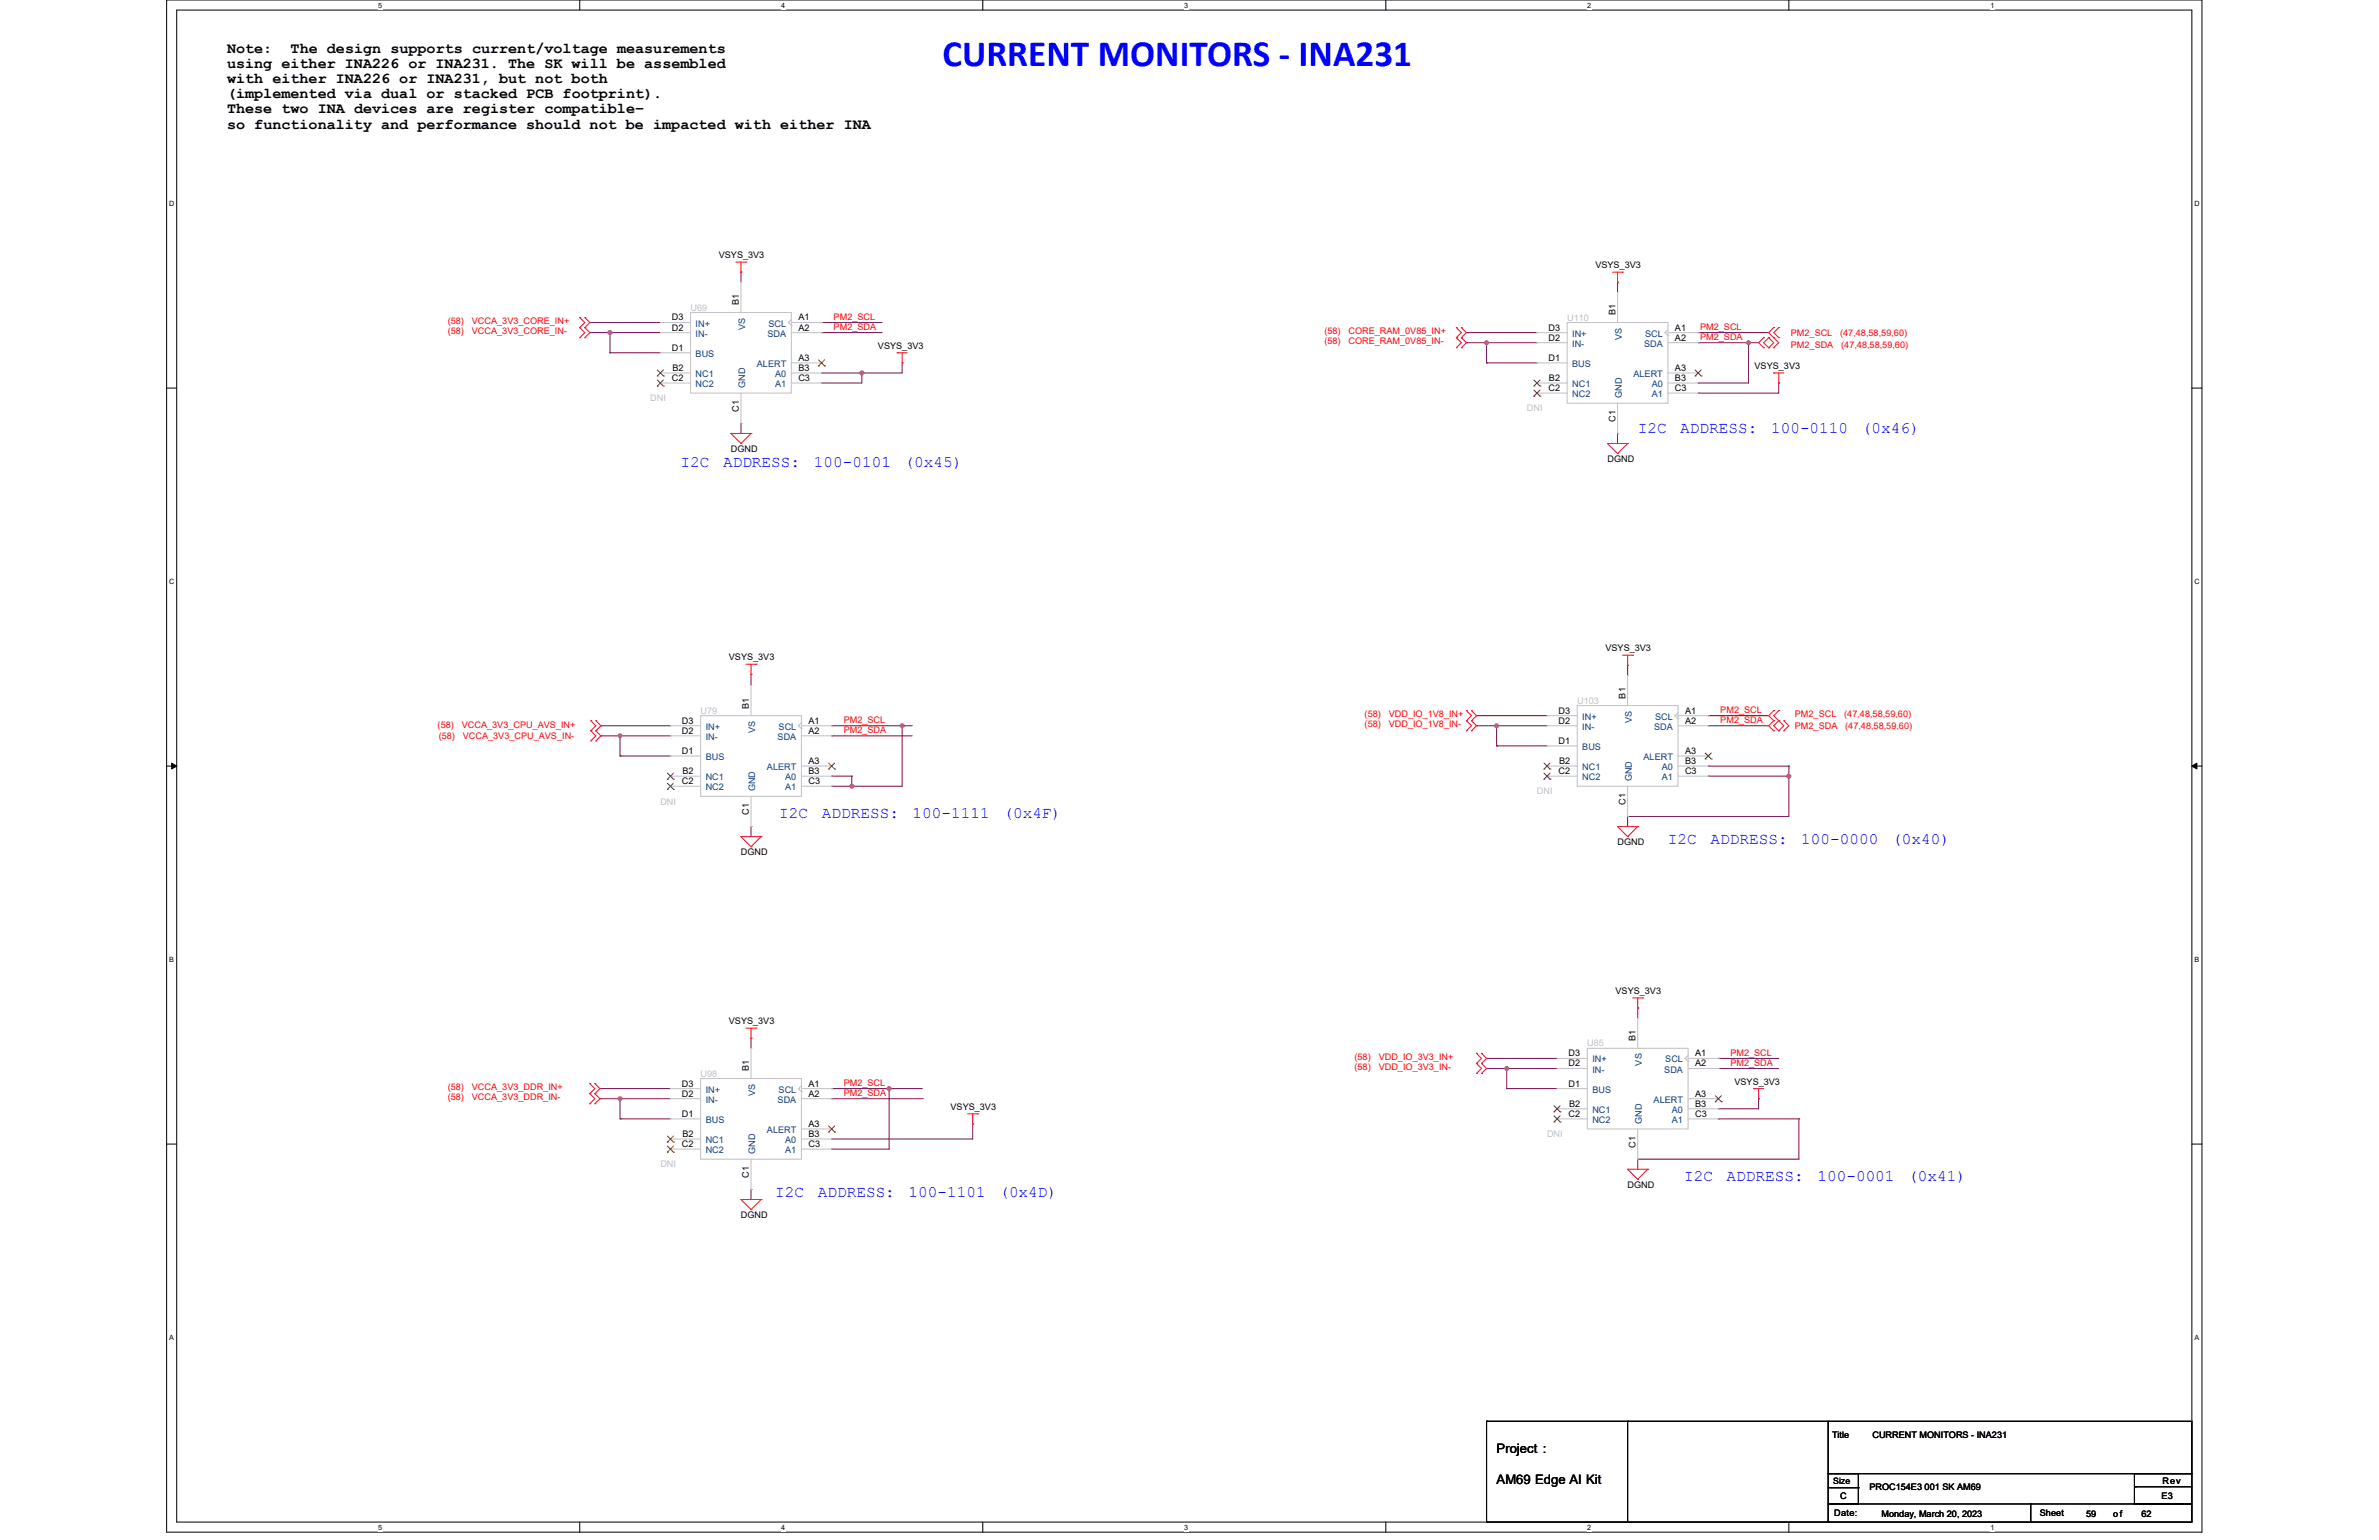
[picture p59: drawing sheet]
<svg xmlns="http://www.w3.org/2000/svg" width="432mm" height="279mm" viewBox="0 0 432 279" stroke-linecap="round" stroke-linejoin="round" font-family="sans-serif">
<defs><g id="words">
<text font-size="6.7" fill="#00f" x="171.1" y="11.9">CURRENT MONITORS - INA231</text>
<g font-size="2.9" fill="#00f">
<text x="297.3" y="78.5">I2C</text>
<text x="305" y="78.5">ADDRESS:</text>
<text x="321.5" y="78.5">100-0110</text>
<text x="337.9" y="78.5">(0x46)</text>
<text x="123.5" y="84.7">I2C</text>
<text x="131.2" y="84.7">ADDRESS:</text>
<text x="147.7" y="84.7">100-0101</text>
<text x="164.2" y="84.7">(0x45)</text>
<text x="141.4" y="148.4">I2C</text>
<text x="149.2" y="148.4">ADDRESS:</text>
<text x="165.6" y="148.4">100-1111</text>
<text x="182.1" y="148.4">(0x4F)</text>
<text x="302.7" y="153.1">I2C</text>
<text x="310.5" y="153.1">ADDRESS:</text>
<text x="326.9" y="153.1">100-0000</text>
<text x="343.4" y="153.1">(0x40)</text>
<text x="305.7" y="214.2">I2C</text>
<text x="313.4" y="214.2">ADDRESS:</text>
<text x="329.9" y="214.2">100-0001</text>
<text x="346.3" y="214.2">(0x41)</text>
<text x="140.7" y="217.1">I2C</text>
<text x="148.4" y="217.1">ADDRESS:</text>
<text x="164.9" y="217.1">100-1101</text>
<text x="181.4" y="217.1">(0x4D)</text>
</g>
<g font-size="2.7">
<text x="41.2" y="9.6">Note:</text>
<text x="52.7" y="9.6">The design supports current/voltage measurements</text>
<text x="41.2" y="15.1">with either INA226 or INA231, but not both</text>
<text x="41.2" y="17.8">(implemented via dual or stacked PCB footprint).</text>
<text x="41.2" y="12.3">using either INA226 or INA231. The SK will be assembled</text>
<text x="41.2" y="20.6">These two INA devices are register compatible–</text>
<text x="41.2" y="23.3">so functionality and performance should not be impacted with either INA</text>
</g>
<g font-size="2.4">
<text x="271.6" y="263.7">Project :</text>
<text x="271.6" y="269.2">AM69 Edge AI Kit</text>
</g>
<g font-size="1.6">
<text x="130.5" y="46.8">VSYS_3V3</text>
<text x="289.6" y="48.7">VSYS_3V3</text>
<text x="121.9" y="60">D2</text>
<text x="121.9" y="58.1">D3</text>
<text x="134.1" y="55.4" transform="rotate(-90 134.1 55.4)">B1</text>
<text x="144.9" y="58.1">A1</text>
<text x="144.9" y="60">A2</text>
<text x="281.1" y="60">D3</text>
<text x="293.2" y="57.2" transform="rotate(-90 293.2 57.2)">B1</text>
<text x="304" y="60">A1</text>
<text x="121.9" y="63.6">D1</text>
<text x="144.9" y="65.5">A3</text>
<text x="159.4" y="63.3">VSYS_3V3</text>
<text x="281.1" y="65.5">D1</text>
<text x="281.1" y="61.8">D2</text>
<text x="304" y="61.8">A2</text>
<text x="121.9" y="69.1">C2</text>
<text x="122" y="67.3">B2</text>
<text x="144.9" y="67.3">B3</text>
<text x="144.9" y="69.1">C3</text>
<text x="281.1" y="70.9">C2</text>
<text x="281.1" y="69.1">B2</text>
<text x="304" y="67.3">A3</text>
<text x="304" y="69.1">B3</text>
<text x="304" y="70.9">C3</text>
<text x="318.5" y="67">VSYS_3V3</text>
<text x="134.1" y="74.7" transform="rotate(-90 134.1 74.7)">C1</text>
<text x="293.2" y="76.5" transform="rotate(-90 293.2 76.5)">C1</text>
<text x="132.7" y="82">DGND</text>
<text x="291.8" y="83.8">DGND</text>
<text x="132.3" y="119.8">VSYS_3V3</text>
<text x="291.4" y="118.2">VSYS_3V3</text>
<text x="123.8" y="131.3">D3</text>
<text x="135.9" y="128.6" transform="rotate(-90 135.9 128.6)">B1</text>
<text x="146.7" y="131.3">A1</text>
<text x="282.9" y="131.3">D2</text>
<text x="282.9" y="129.5">D3</text>
<text x="295" y="126.7" transform="rotate(-90 295 126.7)">B1</text>
<text x="305.8" y="129.5">A1</text>
<text x="305.8" y="131.3">A2</text>
<text x="123.8" y="136.8">D1</text>
<text x="123.8" y="133.1">D2</text>
<text x="146.7" y="133.1">A2</text>
<text x="282.9" y="135">D1</text>
<text x="305.8" y="136.8">A3</text>
<text x="123.8" y="142.3">C2</text>
<text x="123.9" y="140.4">B2</text>
<text x="146.7" y="138.6">A3</text>
<text x="146.7" y="140.4">B3</text>
<text x="146.7" y="142.3">C3</text>
<text x="282.9" y="140.4">C2</text>
<text x="283" y="138.6">B2</text>
<text x="305.8" y="138.6">B3</text>
<text x="305.8" y="140.4">C3</text>
<text x="135.9" y="147.9" transform="rotate(-90 135.9 147.9)">C1</text>
<text x="295" y="146" transform="rotate(-90 295 146)">C1</text>
<text x="134.5" y="155.1">DGND</text>
<text x="293.6" y="153.3">DGND</text>
<text x="132.3" y="185.8">VSYS_3V3</text>
<text x="293.2" y="180.3">VSYS_3V3</text>
<text x="284.7" y="191.6">D3</text>
<text x="296.9" y="188.9" transform="rotate(-90 296.9 188.9)">B1</text>
<text x="307.7" y="191.6">A1</text>
<text x="123.8" y="197.1">D3</text>
<text x="135.9" y="194.4" transform="rotate(-90 135.9 194.4)">B1</text>
<text x="146.7" y="197.1">A1</text>
<text x="284.7" y="197.1">D1</text>
<text x="284.7" y="193.5">D2</text>
<text x="307.7" y="193.5">A2</text>
<text x="314.8" y="196.8">VSYS_3V3</text>
<text x="123.8" y="202.6">D1</text>
<text x="123.8" y="199">D2</text>
<text x="146.7" y="199">A2</text>
<text x="172.5" y="201.4">VSYS_3V3</text>
<text x="284.7" y="202.6">C2</text>
<text x="284.8" y="200.8">B2</text>
<text x="307.7" y="199">A3</text>
<text x="307.7" y="200.8">B3</text>
<text x="307.7" y="202.6">C3</text>
<text x="123.8" y="208.1">C2</text>
<text x="123.9" y="206.3">B2</text>
<text x="146.7" y="204.5">A3</text>
<text x="146.7" y="206.3">B3</text>
<text x="146.7" y="208.1">C3</text>
<text x="296.9" y="208.2" transform="rotate(-90 296.9 208.2)">C1</text>
<text x="135.9" y="213.7" transform="rotate(-90 135.9 213.7)">C1</text>
<text x="295.4" y="215.5">DGND</text>
<text x="134.5" y="220.9">DGND</text>
<text x="332.5" y="260.8">Title</text>
<text x="339.9" y="260.8">CURRENT MONITORS - INA231</text>
<text x="332.7" y="269.2">Size</text>
<text x="392.5" y="269.2">Rev</text>
<text x="332.9" y="275.1">Date:</text>
<text x="334" y="272">C</text>
<text x="339.3" y="270.3">PROC154E3 001 SK AM69</text>
<text x="341.5" y="275.3">Monday, March 20, 2023</text>
<text x="370.2" y="275.1">Sheet</text>
<text x="378.6" y="275.3">59</text>
<text x="383.6" y="275.3">of</text>
<text x="388.7" y="275.3">62</text>
<text x="392.3" y="272">E3</text>
</g>
<g font-size="1.6" fill="#f00">
<text x="81.3" y="58.7">(58)</text>
<text x="85.7" y="58.7">VCCA_3V3_CORE_IN+</text>
<text x="151.3" y="59.9">PM2_SDA</text>
<text x="151.3" y="58.1">PM2_SCL</text>
<text x="308.6" y="59.9">PM2_SCL</text>
<text x="81.3" y="60.6">(58)</text>
<text x="85.7" y="60.6">VCCA_3V3_CORE_IN-</text>
<text x="240.4" y="62.4">(58)</text>
<text x="240.4" y="60.6">(58)</text>
<text x="244.8" y="62.4">CORE_RAM_0V85_IN-</text>
<text x="244.8" y="60.6">CORE_RAM_0V85_IN+</text>
<text x="308.6" y="61.7">PM2_SDA</text>
<text x="325.1" y="60.9">PM2_SCL</text>
<text x="325.1" y="63.1">PM2_SDA</text>
<text x="334" y="60.9">(47,48,58,59,60)</text>
<text x="334.2" y="63.1">(47,48,58,59,60)</text>
<text x="153.1" y="131.2">PM2_SCL</text>
<text x="247.7" y="131.9">(58)</text>
<text x="247.7" y="130">(58)</text>
<text x="252.1" y="131.9">VDD_IO_1V8_IN-</text>
<text x="252.1" y="130">VDD_IO_1V8_IN+</text>
<text x="312.2" y="131.2">PM2_SDA</text>
<text x="312.2" y="129.4">PM2_SCL</text>
<text x="325.8" y="130">PM2_SCL</text>
<text x="334.7" y="130">(47,48,58,59,60)</text>
<text x="79.4" y="132.1">(58)</text>
<text x="79.6" y="134.1">(58)</text>
<text x="83.8" y="132.1">VCCA_3V3_CPU_AVS_IN+</text>
<text x="84" y="134.1">VCCA_3V3_CPU_AVS_IN-</text>
<text x="153.1" y="133.1">PM2_SDA</text>
<text x="325.8" y="132.2">PM2_SDA</text>
<text x="334.9" y="132.2">(47,48,58,59,60)</text>
<text x="314.1" y="191.6">PM2_SCL</text>
<text x="81.3" y="197.7">(58)</text>
<text x="85.7" y="197.7">VCCA_3V3_DDR_IN+</text>
<text x="153.1" y="197.1">PM2_SCL</text>
<text x="245.9" y="194.1">(58)</text>
<text x="245.9" y="192.2">(58)</text>
<text x="250.2" y="194.1">VDD_IO_3V3_IN-</text>
<text x="250.2" y="192.2">VDD_IO_3V3_IN+</text>
<text x="314.1" y="193.4">PM2_SDA</text>
<text x="81.3" y="199.5">(58)</text>
<text x="85.7" y="199.5">VCCA_3V3_DDR_IN-</text>
<text x="153.1" y="198.9">PM2_SDA</text>
</g>
<g font-size="1.6" fill="#c0c0c0">
<text x="125.3" y="56.3">U69</text>
<text x="284.4" y="58.2">U110</text>
<text x="118" y="72.8">DNI</text>
<text x="277.1" y="74.6">DNI</text>
<text x="127.2" y="129.5">U79</text>
<text x="286.3" y="127.7">U103</text>
<text x="119.9" y="146">DNI</text>
<text x="279" y="144.1">DNI</text>
<text x="288.1" y="189.9">U85</text>
<text x="127.2" y="195.3">U98</text>
<text x="280.8" y="206.3">DNI</text>
<text x="119.9" y="211.8">DNI</text>
</g>
<g font-size="1.6" fill="#004080">
<text x="126.3" y="59.3">IN+</text>
<text x="135.2" y="59.8" transform="rotate(-90 135.2 59.8)">VS</text>
<text x="139.5" y="59.3">SCL</text>
<text x="126.3" y="64.8">BUS</text>
<text x="126.3" y="61.1">IN-</text>
<text x="139.3" y="61.1">SDA</text>
<text x="285.4" y="62.9">IN-</text>
<text x="285.4" y="61.1">IN+</text>
<text x="294.4" y="61.6" transform="rotate(-90 294.4 61.6)">VS</text>
<text x="298.4" y="62.9">SDA</text>
<text x="298.6" y="61.1">SCL</text>
<text x="126.3" y="68.4">NC1</text>
<text x="126.3" y="70.2">NC2</text>
<text x="135.2" y="70.4" transform="rotate(-90 135.2 70.4)">GND</text>
<text x="137.4" y="66.6">ALERT</text>
<text x="140.7" y="68.4">A0</text>
<text x="140.7" y="70.2">A1</text>
<text x="285.4" y="70.2">NC1</text>
<text x="285.4" y="66.6">BUS</text>
<text x="296.5" y="68.4">ALERT</text>
<text x="299.8" y="70.2">A0</text>
<text x="285.4" y="72.1">NC2</text>
<text x="294.4" y="72.2" transform="rotate(-90 294.4 72.2)">GND</text>
<text x="299.8" y="72.1">A1</text>
<text x="287.2" y="130.6">IN+</text>
<text x="296.2" y="131.1" transform="rotate(-90 296.2 131.1)">VS</text>
<text x="300.4" y="130.6">SCL</text>
<text x="128.1" y="137.9">BUS</text>
<text x="128.1" y="134.2">IN-</text>
<text x="128.1" y="132.4">IN+</text>
<text x="137.1" y="133" transform="rotate(-90 137.1 133)">VS</text>
<text x="141.1" y="134.2">SDA</text>
<text x="141.3" y="132.4">SCL</text>
<text x="287.2" y="136.1">BUS</text>
<text x="287.2" y="132.4">IN-</text>
<text x="298.3" y="137.9">ALERT</text>
<text x="300.2" y="132.4">SDA</text>
<text x="128.1" y="141.6">NC1</text>
<text x="128.1" y="143.4">NC2</text>
<text x="137.1" y="143.6" transform="rotate(-90 137.1 143.6)">GND</text>
<text x="139.2" y="139.7">ALERT</text>
<text x="142.5" y="141.6">A0</text>
<text x="142.5" y="143.4">A1</text>
<text x="287.2" y="139.7">NC1</text>
<text x="287.2" y="141.6">NC2</text>
<text x="296.2" y="141.7" transform="rotate(-90 296.2 141.7)">GND</text>
<text x="301.6" y="139.7">A0</text>
<text x="301.6" y="141.6">A1</text>
<text x="289" y="194.6">IN-</text>
<text x="289" y="192.8">IN+</text>
<text x="298" y="193.3" transform="rotate(-90 298 193.3)">VS</text>
<text x="302.1" y="194.6">SDA</text>
<text x="302.3" y="192.8">SCL</text>
<text x="128.1" y="203.7">BUS</text>
<text x="128.1" y="200.1">IN-</text>
<text x="128.1" y="198.3">IN+</text>
<text x="137.1" y="198.8" transform="rotate(-90 137.1 198.8)">VS</text>
<text x="141.1" y="200.1">SDA</text>
<text x="141.3" y="198.3">SCL</text>
<text x="289" y="201.9">NC1</text>
<text x="289" y="203.7">NC2</text>
<text x="289" y="198.3">BUS</text>
<text x="298" y="203.9" transform="rotate(-90 298 203.9)">GND</text>
<text x="300.1" y="200.1">ALERT</text>
<text x="303.5" y="201.9">A0</text>
<text x="303.5" y="203.7">A1</text>
<text x="128.1" y="207.4">NC1</text>
<text x="128.1" y="209.2">NC2</text>
<text x="137.1" y="209.4" transform="rotate(-90 137.1 209.4)">GND</text>
<text x="139.2" y="205.6">ALERT</text>
<text x="142.5" y="207.4">A0</text>
<text x="142.5" y="209.2">A1</text>
</g>
<g font-size="1.3">
<text x="68.6" y="1.4">5</text>
<text x="141.8" y="1.4">4</text>
<text x="215" y="1.4">3</text>
<text x="288.1" y="1.4">2</text>
<text x="361.3" y="1.4">1</text>
<text x="30.7" y="37.3">D</text>
<text x="398.3" y="37.3">D</text>
<text x="30.7" y="105.9">C</text>
<text x="398.3" y="105.9">C</text>
<text x="30.7" y="174.5">B</text>
<text x="398.3" y="174.5">B</text>
<text x="30.7" y="243">A</text>
<text x="398.3" y="243">A</text>
<text x="68.6" y="277.5">5</text>
<text x="141.8" y="277.5">4</text>
<text x="215" y="277.5">3</text>
<text x="288.1" y="277.5">2</text>
<text x="361.3" y="277.5">1</text>
</g>
</g></defs>
<path d="M30.2 0h369.5v278h-369.5zM32.1 1.8h365.7v274.3h-365.7z" fill="none" stroke="#000" stroke-width=".18"/>
<g fill="#fff">
<path d="M68.7 .2h.7v1.4h-.7z"/>
<path d="M68.7 276.3h.7v1.5h-.7z"/>
</g>
<path d="M105.2 0v1.8M105.2 276.1v1.9" fill="none" stroke="#000" stroke-width=".18"/>
<g fill="#fff">
<path d="M141.8 .2h.7v1.4h-.7z"/>
<path d="M141.8 276.3h.7v1.5h-.7z"/>
</g>
<path d="M178.4 0v1.8M178.4 276.1v1.9" fill="none" stroke="#000" stroke-width=".18"/>
<g fill="#fff">
<path d="M215 .2h.7v1.4h-.7z"/>
<path d="M215 276.3h.7v1.5h-.7z"/>
</g>
<path d="M251.5 0v1.8M251.5 276.1v1.9" fill="none" stroke="#000" stroke-width=".18"/>
<g fill="#fff">
<path d="M288.1 .2h.7v1.4h-.7z"/>
<path d="M288.1 276.3h.7v1.5h-.7z"/>
</g>
<path d="M324.7 0v1.8M324.7 276.1v1.9" fill="none" stroke="#000" stroke-width=".18"/>
<g fill="#fff">
<path d="M361.3 .2h.7v1.4h-.7z"/>
<path d="M361.3 276.3h.7v1.5h-.7z"/>
<path d="M30.7 36.1h1v1.5h-1z"/>
<path d="M398.3 36.1h.9v1.5h-.9z"/>
<path d="M30.7 104.7h1v1.5h-1z"/>
<path d="M398.3 104.7h.9v1.5h-.9z"/>
</g>
<path d="M30.2 70.4h1.9M397.8 70.4h1.9" fill="none" stroke="#000" stroke-width=".18"/>
<g fill="#fff">
<path d="M30.7 173.3h.9v1.4h-.9z"/>
<path d="M398.3 173.3h.9v1.4h-.9z"/>
</g>
<path d="M30.2 139h1.9M31.2 138.5l.9 .5-.9 .5zM397.8 139l.9-.5v1zM397.8 139h1.9" fill="none" stroke="#000" stroke-width=".18"/>
<path d="M31.2 138.5l.9 .5-.9 .5zM397.8 139l.9-.5v1z" fill="#000"/>
<g fill="#fff">
<path d="M30.7 241.9h.9v1.4h-.9z"/>
<path d="M398.3 241.9h.9v1.4h-.9z"/>
</g>
<path d="M30.2 207.6h1.9M397.8 207.6h1.9" fill="none" stroke="#000" stroke-width=".18"/>
<g fill="none" stroke="#800040" stroke-width=".18">
<path d="M112.5 137.2h.1M112.5 133.5h.1M112.5 133.5h9.2M112.5 137.2h9.2M112.5 133.5v3.7M150.9 133.5h.1M150.9 131.7h.1M150.9 133.5h14.7M150.9 131.7h12.8M136.3 150h.1M136.3 150v1.8M150.9 142.6h.1"/>
<path d="M150.9 142.6h3.7"/>
</g>
<circle cx="154.6" cy="142.6" r=".37" fill="#f0f"/>
<circle cx="154.6" cy="142.6" r=".37" fill="none" stroke="#f0f" stroke-width=".18"/>
<path d="M310.1 139h.1M310.1 139h14.6M324.7 139h.1M324.7 139v1.8M150.9 140.8h.1M150.9 140.8h3.7M154.6 140.8h.1M154.6 142.6h.1M154.6 140.8v1.8M154.6 142.6h9.1" fill="none" stroke="#800040" stroke-width=".18"/>
<circle cx="324.7" cy="140.8" r=".37" fill="#f0f"/>
<circle cx="324.7" cy="140.8" r=".37" fill="none" stroke="#f0f" stroke-width=".18"/>
<g fill="none" stroke="#800040" stroke-width=".18">
<path d="M268 129.8h.1M268 131.7h.1M268 131.7h3.6M268 129.8h12.8M310.1 131.7h.1M310.1 129.8h.1M310.1 131.7h10.9M310.1 129.8h10.9M295.4 148.1h.1M295.4 148.1v1.9M310.1 140.8h.1M310.1 140.8h14.6"/>
<path d="M324.7 140.8h.1M324.7 140.8v7.3h-29.3"/>
</g>
<circle cx="271.6" cy="131.7" r=".37" fill="#f0f"/>
<circle cx="271.6" cy="131.7" r=".37" fill="none" stroke="#f0f" stroke-width=".18"/>
<g fill="none" stroke="#800040" stroke-width=".18">
<path d="M271.6 135.3h.1M271.6 131.7h.1M271.6 135.3h9.2M271.6 131.7v3.6M271.6 131.7h9.2M269.8 192h.1M269.8 193.9h.1M269.8 193.9h3.7M269.8 192h12.8M311.9 193.9h.1M311.9 192h.1M311.9 193.9h11"/>
<path d="M311.9 192h11M297.2 210.3h.1M297.2 210.3v1.8M311.9 203h.1M311.9 203h14.6M326.5 203h.1M326.5 203v7.3h-29.3"/>
</g>
<circle cx="273.5" cy="193.8" r=".37" fill="#f0f"/>
<circle cx="273.5" cy="193.8" r=".37" fill="none" stroke="#f0f" stroke-width=".18"/>
<g fill="none" stroke="#800040" stroke-width=".18">
<path d="M107.1 58.5h.1M107.1 58.5h12.8M149.1 58.5h.1M149.1 58.5h11M107.1 60.4h.1M107.1 60.4h3.6M110.7 64h.1M110.7 60.4h.1M110.7 64h9.2M110.7 60.4v3.6M134.5 76.8h.1M134.5 76.8v1.8"/>
<path d="M149.1 60.4h.1M149.1 69.5h.1M149.1 60.4h11M149.1 69.5h7.3M273.5 197.5h.1M273.5 193.9h.1M273.5 197.5h9.1M273.5 193.9v3.6M273.5 193.9h9.1M319.2 199.3h.1M319.2 199.3v1.9h-7.3M311.9 201.2h.1"/>
</g>
<circle cx="110.7" cy="60.3" r=".37" fill="#f0f"/>
<circle cx="110.7" cy="60.3" r=".37" fill="none" stroke="#f0f" stroke-width=".18"/>
<path d="M110.7 60.4h.1M110.7 60.4h9.2M149.1 67.7h.1M149.1 67.7h7.3" fill="none" stroke="#800040" stroke-width=".18"/>
<circle cx="156.4" cy="67.7" r=".37" fill="#f0f"/>
<circle cx="156.4" cy="67.7" r=".37" fill="none" stroke="#f0f" stroke-width=".18"/>
<path d="M156.4 67.7h.1M156.4 67.7v1.8M163.7 65.8h.1M163.7 65.8v1.9h-7.3M163.7 131.7h.1M163.7 131.7v10.9" fill="none" stroke="#800040" stroke-width=".18"/>
<circle cx="163.7" cy="131.7" r=".37" fill="#f0f"/>
<circle cx="163.7" cy="131.7" r=".37" fill="none" stroke="#f0f" stroke-width=".18"/>
<g fill="none" stroke="#800040" stroke-width=".18">
<path d="M134.5 49.4h.1M134.5 49.4v1.8M136.3 122.3h.1M136.3 122.3v2.1M163.7 131.7h.1M163.7 131.7h1.9M295.4 120.7h.1M295.4 120.7v1.8M150.9 199.3h.1M150.9 197.5h.1M150.9 199.3h16.7M150.9 197.5h10.5"/>
<path d="M297.2 182.9h.1M297.2 182.9v1.8M136.3 215.8h.1M136.3 215.8v1.8"/>
</g>
<circle cx="161.4" cy="197.5" r=".36" fill="#f0f"/>
<circle cx="161.4" cy="197.5" r=".36" fill="none" stroke="#f0f" stroke-width=".18"/>
<path d="M108.9 197.5h.1M108.9 199.3h.1M108.9 197.5h12.8M108.9 199.3h3.6" fill="none" stroke="#800040" stroke-width=".18"/>
<circle cx="112.5" cy="199.3" r=".37" fill="#f0f"/>
<circle cx="112.5" cy="199.3" r=".37" fill="none" stroke="#f0f" stroke-width=".18"/>
<g fill="none" stroke="#800040" stroke-width=".18">
<path d="M109.1 133.5h.1M109.1 133.5h3.4M112.5 199.3h.1M112.5 199.3v3.7M112.5 199.3h9.2M136.3 188.4h.1M136.3 188.4v1.8M161.4 197.5h.1M161.4 197.5v11h-10.5M161.4 197.5h6M112.5 203h.1M112.5 203h9.2"/>
<path d="M150.9 208.5h.1M150.9 206.7h.1M176.5 203.9h.1M176.5 203.9v2.8h-25.6"/>
</g>
<circle cx="112.5" cy="133.5" r=".37" fill="#f0f"/>
<circle cx="112.5" cy="133.5" r=".37" fill="none" stroke="#f0f" stroke-width=".18"/>
<path d="M293.6 78.6h.1M293.6 78.6v1.9M308.2 62.2h.1M308.2 62.2h9.2M109.1 131.7h.1M109.1 131.7h12.6" fill="none" stroke="#800040" stroke-width=".18"/>
<circle cx="317.4" cy="62.2" r=".37" fill="#f0f"/>
<circle cx="317.4" cy="62.2" r=".37" fill="none" stroke="#f0f" stroke-width=".18"/>
<path d="M266.2 60.4h.1M266.2 62.2h.1M266.2 60.4h12.8M266.2 62.2h12.8M269.8 65.8h.1M269.8 62.2h.1M269.8 65.8h9.2M269.8 62.2v3.6M308.2 60.4h.1M308.2 60.4h12.8" fill="none" stroke="#800040" stroke-width=".18"/>
<circle cx="269.8" cy="62.2" r=".37" fill="#f0f"/>
<circle cx="269.8" cy="62.2" r=".37" fill="none" stroke="#f0f" stroke-width=".18"/>
<path d="M293.6 51.2h.1M293.6 51.2v1.8M308.2 69.5h.1M308.2 71.3h.1M317.4 62.2h.1M317.4 62.2v7.3h-9.2M317.4 62.2h1.8M322.9 69.5h.1M322.9 69.5v1.8h-14.7" fill="none" stroke="#800040" stroke-width=".18"/>
<g fill="none" stroke="#f00" stroke-width=".18">
<path d="M105.2 59.4h.1M105.2 57.6h.1M105.2 59.4l.9 1-.9 .9M105.2 57.6l.9 .9-.9 .9M106.1 59.4h.1M106.1 57.6h.1M106.1 59.4l1 1-1 .9M106.1 57.6l1 .9-1 .9M133.6 47.5h1.8M134.5 49.4h.1M134.5 47.5v1.9M135.4 47.5h.1"/>
<path d="M264.3 59.4h.1M264.3 59.4l.9 1-.9 .9M265.2 59.4h.1M265.2 59.4l1 1-1 .9M292.7 49.4h1.8M293.6 51.2h.1M293.6 49.4v1.8M294.5 49.4h.1M321.9 59.4h.1M321.9 59.4l-.9 1 .9 .9M322.9 59.4h.1M322.9 59.4l-1 1 1 .9"/>
<path d="M105.2 61.3h.1M106.1 61.3h.1M132.7 78.6h.1M132.7 78.6h3.6M132.7 78.6l1.8 1.9M136.3 78.6h.1M136.3 78.6l-1.8 1.9M162.8 64h.1M162.8 64h1.9M163.7 65.8h.1M163.7 64v1.8M264.3 61.3h.1"/>
<path d="M264.3 63.1h.1M264.3 61.3l.9 .9-.9 .9M265.2 63.1h.1M265.2 61.3h.1M265.2 61.3l1 .9-1 .9M320.1 61.3h.1M320.1 63.1h.1M320.1 61.3l-.9 .9 .9 .9M321 63.1h.1M321 61.3h.1M321 61.3l-.9 .9 .9 .9M321 61.3l.9 .9-.9 .9"/>
<path d="M321.9 67.7h.1M321.9 61.3h.1M321.9 63.1h.1M321.9 67.7h1.9M321.9 61.3l1 .9-1 .9M322.9 69.5h.1M322.9 61.3h.1M322.9 67.7v1.8M134.5 80.5h.1M291.8 80.5h.1M291.8 80.5h3.6M291.8 80.5l1.8 1.8"/>
<path d="M293.6 82.3h.1M295.4 80.5h.1M295.4 80.5l-1.8 1.8M294.5 118.9h1.8M295.4 118.9v1.8M296.3 118.9h.1M107.2 132.6h.1M107.2 134.4h.1M107.2 130.8h.1M107.2 132.6l1 .9-1 .9M107.2 130.8l1 .9-1 .9M108.2 134.4h.1"/>
<path d="M108.2 132.6h.1M108.2 130.8h.1M108.2 132.6l.9 .9-.9 .9M108.2 130.8l.9 .9-.9 .9M135.4 120.5h1.8M136.3 122.3h.1M136.3 120.5v1.8M137.2 120.5h.1M266.2 130.8h.1M266.2 132.6h.1M266.2 128.9h.1M266.2 130.8l.9 .9-.9 .9"/>
<path d="M266.2 128.9l.9 .9-.9 1M267.1 132.6h.1M267.1 130.8h.1M267.1 128.9h.1M267.1 130.8l.9 .9-.9 .9M267.1 128.9l.9 .9-.9 1M295.4 120.7h.1M321.9 130.8h.1M321.9 128.9h.1M321.9 132.6h.1M321.9 128.9l-.9 .9 .9 1M321.9 130.8l-.9 .9 .9 .9"/>
<path d="M322.9 128.9h.1M322.9 130.8h.1M322.9 132.6h.1M322.9 128.9l-1 .9 1 1M322.9 130.8l-1 .9 1 .9M322.9 130.8l.9 .9-.9 .9M323.8 130.8h.1M323.8 132.6h.1M323.8 130.8l.9 .9-.9 .9M134.5 151.8h.1M134.5 151.8h3.6M134.5 151.8l1.8 1.8"/>
<path d="M136.3 153.6h.1M138.1 151.8h.1M138.1 151.8l-1.8 1.8M293.6 150h.1M293.6 150h3.6M293.6 150l1.8 1.8M295.4 151.8h.1M297.2 150h.1M297.2 150l-1.8 1.8M107.1 198.4h.1M107.1 196.6h.1M107.1 198.4l.9 .9-.9 1"/>
<path d="M107.1 196.6l.9 .9-.9 .9M108 198.4h.1M108 196.6h.1M108 198.4l.9 .9-.9 1M108 196.6l.9 .9-.9 .9M135.4 186.5h1.8M136.3 188.4h.1M136.3 186.5v1.9M137.2 186.5h.1M268 192.9h.1M268 194.8h.1M268 191.1h.1"/>
<path d="M268 192.9l.9 1-.9 .9M268 191.1l.9 .9-.9 .9M268.9 194.8h.1M268.9 192.9h.1M268.9 191.1h.1M268.9 192.9l.9 1-.9 .9M268.9 191.1l.9 .9-.9 .9M296.3 181.1h1.9M297.2 182.9h.1M297.2 181.1v1.8M298.2 181.1h.1M318.3 197.5h.1"/>
<path d="M318.3 197.5h1.8M319.2 199.3h.1M319.2 197.5v1.8M107.1 200.3h.1M108 200.3h.1M134.5 217.6h.1M134.5 217.6h3.6M134.5 217.6l1.8 1.9M136.3 219.5h.1M138.1 217.6h.1M138.1 217.6l-1.8 1.9M175.6 202.1h1.9"/>
<path d="M176.5 203.9h.1M176.5 202.1v1.8M177.5 202.1h.1M295.4 212.1h.1M295.4 212.1h3.7M295.4 212.1l1.8 1.9M297.2 214h.1M299.1 212.1h.1M299.1 212.1l-1.9 1.9"/>
</g>
<g fill="none" stroke="#000" stroke-width=".18">
<path d="M269.8 257.9h.1M269.8 257.9h62.2M269.8 257.9v18.2M295.4 257.9h.1M295.4 257.9v18.2M331.8 257.9h66v9.5h-66zM269.8 276.1h.1M269.8 276.1h62.2M331.8 267.4h5.5v5.5h-5.5zM331.8 272.9h36.8v3.2h-36.8zM331.8 269.9h5.5M337.3 269.9h.1"/>
<path d="M368.6 272.9h29.2v3.2h-29.2zM387.4 267.4h10.4v5.5h-10.4zM387.6 269.7h.1M387.6 269.7h10.2"/>
</g>
<g fill="none" stroke="#c0c0c0" stroke-width=".18">
<path d="M119.9 58.5h.1M119.9 58.5h5.4M125.3 56.7h18.3v14.6h-18.3zM134.5 51.2h.1M134.5 51.2v5.5M143.1 58.5h.1M143.1 58.5l.5 .6M143.6 59.1h.1M143.6 58.5h5.5M143.6 58l-.5 .5M149.1 58.5h.1M284.4 58.5h18.3v14.7h-18.3z"/>
<path d="M293.6 53h.1M293.6 53v5.5M302.7 59.8l-.5 .6M119.9 67.7h.1M119.9 69.5h.1M119.9 64h.1M119.9 60.4h.1M119.9 67.7h5.4M119.9 69.5h5.4M119.9 64h5.4M119.9 60.4h5.4M134.5 76.8h.1"/>
<path d="M134.5 71.3v5.5M143.6 67.7h5.5M143.6 69.5h5.5M143.6 60.4h5.5M143.6 65.8h5.5M149.1 65.8h.1M149.1 67.7h.1M149.1 69.5h.1M149.1 60.4h.1M279 69.5h.1M279 71.3h.1M279 65.8h.1"/>
<path d="M279 62.2h.1M279 60.4h.1M279 69.5h5.4M279 60.4h5.4M279 65.8h5.4M279 71.3h5.4M279 62.2h5.4M293.6 78.6h.1M293.6 73.2v5.4M302.2 60.4h.1M302.2 60.4l.5 .5M302.7 60.9h.1"/>
<path d="M302.7 67.7h5.5M302.7 69.5h5.5M302.7 60.4h5.5M302.7 71.3h5.5M302.7 62.2h5.5M308.2 67.7h.1M308.2 69.5h.1M308.2 71.3h.1M308.2 60.4h.1M308.2 62.2h.1M121.7 137.2h.1M121.7 133.5h.1"/>
<path d="M121.7 131.7h.1M121.7 137.2h5.5M121.7 133.5h5.5M121.7 131.7h5.5M127.2 129.8h18.3v14.7h-18.3zM136.3 124.4h.1M136.3 124.4v5.4M144.9 131.7h.1M144.9 131.7l.6 .5M145.5 132.2h.1M145.5 133.5h5.4M145.5 131.7h5.4"/>
<path d="M145.5 139h5.4M145.5 131.1l-.6 .6M150.9 139h.1M150.9 131.7h.1M150.9 133.5h.1M280.8 139h.1M280.8 135.3h.1M280.8 131.7h.1M280.8 129.8h.1M280.8 131.7h5.5M280.8 139h5.5M280.8 135.3h5.5"/>
<path d="M280.8 129.8h5.5M286.3 128h18.3v14.6h-18.3zM295.4 122.5h.1M295.4 122.5v5.5M304 129.8h.1M304 129.8l.6 .6M304.6 130.4h.1M304.6 137.2h5.5M304.6 131.7h5.5M304.6 139h5.5M304.6 129.8h5.5M304.6 129.3l-.6 .5"/>
<path d="M310.1 137.2h.1M310.1 139h.1M310.1 129.8h.1M310.1 131.7h.1M121.7 140.8h.1M121.7 142.6h.1M121.7 140.8h5.5M121.7 142.6h5.5M136.3 150h.1M136.3 144.5v5.5M145.5 140.8h5.4M145.5 142.6h5.4"/>
<path d="M150.9 140.8h.1M150.9 142.6h.1M280.8 140.8h.1M280.8 140.8h5.5M295.4 148.1h.1M295.4 142.6v5.5M304.6 140.8h5.5M310.1 140.8h.1M121.7 199.3h.1M121.7 197.5h.1M121.7 197.5h5.5M121.7 199.3h5.5"/>
<path d="M127.2 195.7h18.3v14.6h-18.3zM136.3 190.2h.1M136.3 190.2v5.5M144.9 197.5h.1M144.9 197.5l.6 .6M145.5 198.1h.1M145.5 197.5h5.4M145.5 199.3h5.4M145.5 197l-.6 .5M150.9 197.5h.1M150.9 199.3h.1M282.6 197.5h.1"/>
<path d="M282.6 193.9h.1M282.6 192h.1M282.6 197.5h5.5M282.6 193.9h5.5M282.6 192h5.5M288.1 190.2h18.3v14.6h-18.3zM297.2 184.7h.1M297.2 184.7v5.5M305.8 192h.1M305.8 192l.6 .6M306.4 192.6h.1M306.4 193.9h5.5"/>
<path d="M306.4 192h5.5M306.4 199.3h5.5M306.4 191.5l-.6 .5M311.9 199.3h.1M311.9 192h.1M311.9 193.9h.1M121.7 206.7h.1M121.7 208.5h.1M121.7 203h.1M121.7 203h5.5M121.7 206.7h5.5M121.7 208.5h5.5"/>
<path d="M136.3 215.8h.1M136.3 210.3v5.5M145.5 206.7h5.4M145.5 208.5h5.4M145.5 204.8h5.4M150.9 204.8h.1M150.9 206.7h.1M150.9 208.5h.1M282.6 201.2h.1M282.6 203h.1M282.6 201.2h5.5M282.6 203h5.5"/>
<path d="M297.2 210.3h.1M297.2 204.8v5.5M306.4 201.2h5.5M306.4 203h5.5M311.9 201.2h.1M311.9 203h.1"/>
</g>
<g fill="none" stroke="#804000" stroke-width=".18">
<path d="M119.3 68.2h.1M119.3 70h.1M119.3 67.1l1.1 1.1M119.3 68.9l1.1 1.1M120.4 67.1l-1.1 1.1M120.4 68.9l-1.1 1.1M120.4 68.2h.1M120.4 70h.1M148.6 66.4h.1M148.6 65.3l1.1 1.1M149.7 65.3l-1.1 1.1M149.7 66.4h.1"/>
<path d="M278.4 70h.1M278.4 71.9h.1M278.4 68.9l1.1 1.1M278.4 70.8l1.1 1.1M279.5 68.9l-1.1 1.1M279.5 70.8l-1.1 1.1M279.5 70h.1M279.5 71.9h.1M307.7 68.2h.1M307.7 67.1l1.1 1.1M308.8 67.1l-1.1 1.1M308.8 68.2h.1"/>
<path d="M150.4 139.5h.1M150.4 138.4l1.1 1.1M151.5 138.4l-1.1 1.1M151.5 139.5h.1M280.2 139.5h.1M280.2 138.4l1.1 1.1M281.3 138.4l-1.1 1.1M281.3 139.5h.1M309.5 137.7h.1M309.5 136.6l1.1 1.1M310.6 136.6l-1.1 1.1M310.6 137.7h.1"/>
<path d="M121.1 141.4h.1M121.1 143.2h.1M121.1 140.3l1.1 1.1M121.1 142.1l1.1 1.1M122.2 140.3l-1.1 1.1M122.2 142.1l-1.1 1.1M122.2 141.4h.1M122.2 143.2h.1M280.2 141.4h.1M280.2 140.3l1.1 1.1M281.3 140.3l-1.1 1.1M281.3 141.4h.1"/>
<path d="M311.3 199.9h.1M311.3 198.8l1.1 1.1M312.4 198.8l-1.1 1.1M312.4 199.9h.1M121.1 207.2h.1M121.1 209h.1M121.1 206.1l1.1 1.1M121.1 207.9l1.1 1.1M122.2 206.1l-1.1 1.1M122.2 207.9l-1.1 1.1M122.2 207.2h.1M122.2 209h.1"/>
<path d="M150.4 205.4h.1M150.4 204.3l1.1 1.1M151.5 204.3l-1.1 1.1M151.5 205.4h.1M282.1 201.7h.1M282.1 203.5h.1M282.1 200.6l1.1 1.1M282.1 202.5l1.1 1M283.2 200.6l-1.1 1.1M283.2 202.5l-1.1 1M283.2 201.7h.1M283.2 203.5h.1"/>
</g>
<circle cx="154.6" cy="142.6" r=".37" fill="#f0f"/>
<circle cx="154.6" cy="142.6" r=".37" fill="none" stroke="#f0f" stroke-width=".18"/>
<circle cx="324.7" cy="140.8" r=".37" fill="#f0f"/>
<circle cx="324.7" cy="140.8" r=".37" fill="none" stroke="#f0f" stroke-width=".18"/>
<circle cx="271.6" cy="131.7" r=".37" fill="#f0f"/>
<circle cx="271.6" cy="131.7" r=".37" fill="none" stroke="#f0f" stroke-width=".18"/>
<circle cx="273.5" cy="193.8" r=".37" fill="#f0f"/>
<circle cx="273.5" cy="193.8" r=".37" fill="none" stroke="#f0f" stroke-width=".18"/>
<circle cx="110.7" cy="60.3" r=".37" fill="#f0f"/>
<circle cx="110.7" cy="60.3" r=".37" fill="none" stroke="#f0f" stroke-width=".18"/>
<circle cx="156.4" cy="67.7" r=".37" fill="#f0f"/>
<circle cx="156.4" cy="67.7" r=".37" fill="none" stroke="#f0f" stroke-width=".18"/>
<circle cx="163.7" cy="131.7" r=".37" fill="#f0f"/>
<circle cx="163.7" cy="131.7" r=".37" fill="none" stroke="#f0f" stroke-width=".18"/>
<circle cx="161.4" cy="197.5" r=".36" fill="#f0f"/>
<circle cx="161.4" cy="197.5" r=".36" fill="none" stroke="#f0f" stroke-width=".18"/>
<circle cx="112.5" cy="199.3" r=".37" fill="#f0f"/>
<circle cx="112.5" cy="199.3" r=".37" fill="none" stroke="#f0f" stroke-width=".18"/>
<circle cx="112.5" cy="133.5" r=".37" fill="#f0f"/>
<circle cx="112.5" cy="133.5" r=".37" fill="none" stroke="#f0f" stroke-width=".18"/>
<circle cx="317.4" cy="62.2" r=".37" fill="#f0f"/>
<circle cx="317.4" cy="62.2" r=".37" fill="none" stroke="#f0f" stroke-width=".18"/>
<circle cx="269.8" cy="62.2" r=".37" fill="#f0f"/>
<circle cx="269.8" cy="62.2" r=".37" fill="none" stroke="#f0f" stroke-width=".18"/>
<use href="#words"/>
</svg>
